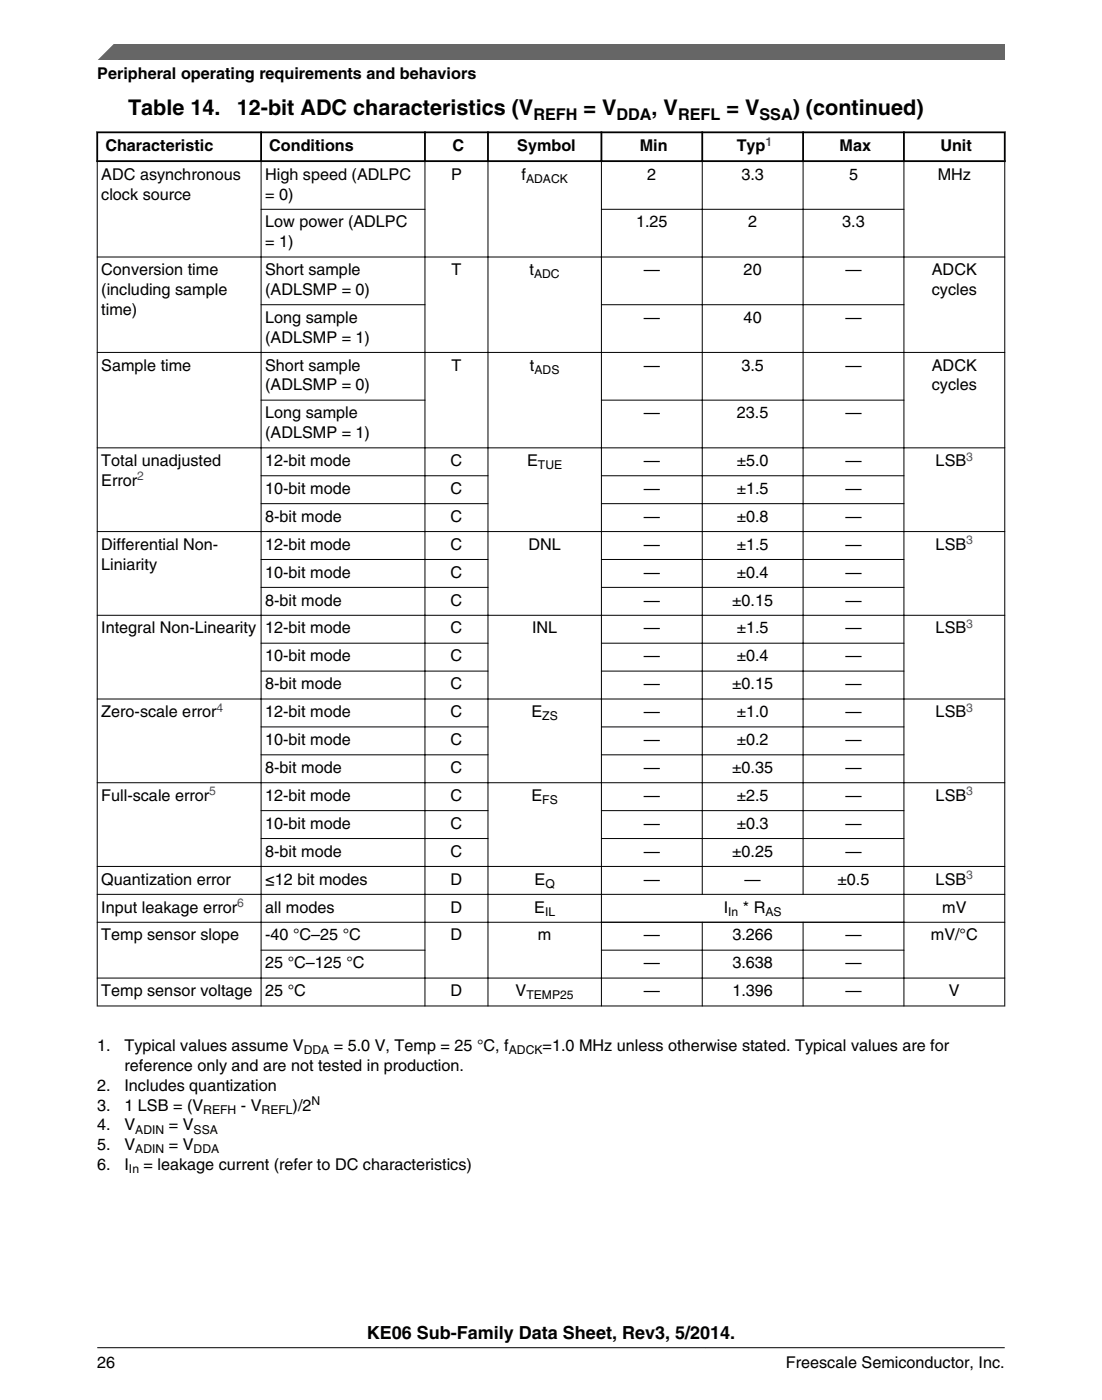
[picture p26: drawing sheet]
<svg xmlns="http://www.w3.org/2000/svg" width="216mm" height="274mm" viewBox="0 0 216 274" stroke-linecap="round" stroke-linejoin="round" font-family="sans-serif">
<defs><g id="words">
<g font-size="4.2">
<text x="25.1" y="22.6">Table 14.</text>
<text x="46.4" y="22.6">12-bit ADC characteristics (V</text>
<text x="114.3" y="22.6">= V</text>
<text x="127.7" y="22.6">, V</text>
<text x="142.3" y="22.6">= V</text>
<text x="155.3" y="22.6">) (continued)</text>
</g>
<text font-size="3.5" x="71.9" y="262.3">KE06 Sub-Family Data Sheet, Rev3, 5/2014.</text>
<g font-size="3.2">
<text x="19.1" y="15.5">Peripheral operating requirements and behaviors</text>
<text x="104.5" y="23.5">REFH</text>
<text x="120.8" y="23.5">DDA</text>
<text x="132.8" y="23.5">REFL</text>
<text x="148.8" y="23.5">SSA</text>
<text x="20.6" y="29.6">Characteristic</text>
<text x="52.7" y="29.6">Conditions</text>
<text x="88.6" y="29.6">C</text>
<text x="101.3" y="29.6">Symbol</text>
<text x="125.3" y="29.6">Min</text>
<text x="144.3" y="29.6">Typ</text>
<text x="164.5" y="29.6">Max</text>
<text x="184.2" y="29.6">Unit</text>
<text x="19.8" y="35.2">ADC asynchronous</text>
<text x="51.9" y="35.2">High speed (ADLPC</text>
<text x="88.4" y="35.2">P</text>
<text x="102.2" y="35.2">f</text>
<text x="126.8" y="35.2">2</text>
<text x="145.3" y="35.2">3.3</text>
<text x="166.3" y="35.2">5</text>
<text x="183.7" y="35.2">MHz</text>
<text x="19.8" y="39.1">clock source</text>
<text x="51.9" y="39.1">= 0)</text>
<text x="51.9" y="44.6">Low power (ADLPC</text>
<text x="124.6" y="44.6">1.25</text>
<text x="146.6" y="44.6">2</text>
<text x="165" y="44.6">3.3</text>
<text x="19.8" y="53.9">Conversion time</text>
<text x="51.9" y="48.4">= 1)</text>
<text x="51.9" y="53.9">Short sample</text>
<text x="88.5" y="53.9">T</text>
<text x="103.8" y="53.9">t</text>
<text x="126.1" y="53.9">—</text>
<text x="145.7" y="53.9">20</text>
<text x="165.6" y="53.9">—</text>
<text x="182.6" y="53.9">ADCK</text>
<text x="19.8" y="57.8">(including sample</text>
<text x="51.9" y="57.8">(ADLSMP = 0)</text>
<text x="182.6" y="57.8">cycles</text>
<text x="19.8" y="61.7">time)</text>
<text x="51.9" y="63.3">Long sample</text>
<text x="126.1" y="63.3">—</text>
<text x="145.7" y="63.3">40</text>
<text x="165.6" y="63.3">—</text>
<text x="51.9" y="67.1">(ADLSMP = 1)</text>
<text x="19.8" y="72.6">Sample time</text>
<text x="51.9" y="72.6">Short sample</text>
<text x="51.9" y="76.5">(ADLSMP = 0)</text>
<text x="88.5" y="72.6">T</text>
<text x="103.8" y="72.6">t</text>
<text x="126.1" y="72.6">—</text>
<text x="145.3" y="72.6">3.5</text>
<text x="165.6" y="72.6">—</text>
<text x="182.6" y="72.6">ADCK</text>
<text x="182.6" y="76.5">cycles</text>
<text x="51.9" y="82">Long sample</text>
<text x="126.1" y="82">—</text>
<text x="144.4" y="82">23.5</text>
<text x="165.6" y="82">—</text>
<text x="51.9" y="85.8">(ADLSMP = 1)</text>
<text x="19.8" y="91.3">Total unadjusted</text>
<text x="19.8" y="95.2">Error</text>
<text x="51.9" y="91.3">12-bit mode</text>
<text x="88.3" y="91.3">C</text>
<text x="103.3" y="91.3">E</text>
<text x="126.1" y="91.3">—</text>
<text x="144.3" y="91.3">±5.0</text>
<text x="165.6" y="91.3">—</text>
<text x="183.3" y="91.3">LSB</text>
<text x="51.9" y="96.8">10-bit mode</text>
<text x="88.3" y="96.8">C</text>
<text x="126.1" y="96.8">—</text>
<text x="144.3" y="96.8">±1.5</text>
<text x="165.6" y="96.8">—</text>
<text x="19.8" y="107.7">Differential Non-</text>
<text x="51.9" y="102.2">8-bit mode</text>
<text x="51.9" y="107.7">12-bit mode</text>
<text x="88.3" y="102.2">C</text>
<text x="88.3" y="107.7">C</text>
<text x="103.5" y="107.7">DNL</text>
<text x="126.1" y="102.2">—</text>
<text x="126.1" y="107.7">—</text>
<text x="144.3" y="102.2">±0.8</text>
<text x="144.3" y="107.7">±1.5</text>
<text x="165.6" y="102.2">—</text>
<text x="165.6" y="107.7">—</text>
<text x="183.3" y="107.7">LSB</text>
<text x="19.8" y="111.6">Liniarity</text>
<text x="51.9" y="113.2">10-bit mode</text>
<text x="88.3" y="113.2">C</text>
<text x="126.1" y="113.2">—</text>
<text x="144.3" y="113.2">±0.4</text>
<text x="165.6" y="113.2">—</text>
<text x="51.9" y="118.7">8-bit mode</text>
<text x="88.3" y="118.7">C</text>
<text x="126.1" y="118.7">—</text>
<text x="143.4" y="118.7">±0.15</text>
<text x="165.6" y="118.7">—</text>
<text x="19.8" y="124.1">Integral Non-Linearity</text>
<text x="51.9" y="124.1">12-bit mode</text>
<text x="88.3" y="124.1">C</text>
<text x="104.2" y="124.1">INL</text>
<text x="126.1" y="124.1">—</text>
<text x="144.3" y="124.1">±1.5</text>
<text x="165.6" y="124.1">—</text>
<text x="183.3" y="124.1">LSB</text>
<text x="51.9" y="129.6">10-bit mode</text>
<text x="88.3" y="129.6">C</text>
<text x="126.1" y="129.6">—</text>
<text x="144.3" y="129.6">±0.4</text>
<text x="165.6" y="129.6">—</text>
<text x="51.9" y="135.1">8-bit mode</text>
<text x="88.3" y="135.1">C</text>
<text x="126.1" y="135.1">—</text>
<text x="143.4" y="135.1">±0.15</text>
<text x="165.6" y="135.1">—</text>
<text x="19.8" y="140.5">Zero-scale error</text>
<text x="51.9" y="140.5">12-bit mode</text>
<text x="88.3" y="140.5">C</text>
<text x="104.1" y="140.5">E</text>
<text x="126.1" y="140.5">—</text>
<text x="144.3" y="140.5">±1.0</text>
<text x="165.6" y="140.5">—</text>
<text x="183.3" y="140.5">LSB</text>
<text x="51.9" y="146">10-bit mode</text>
<text x="88.3" y="146">C</text>
<text x="126.1" y="146">—</text>
<text x="144.3" y="146">±0.2</text>
<text x="165.6" y="146">—</text>
<text x="51.9" y="151.5">8-bit mode</text>
<text x="88.3" y="151.5">C</text>
<text x="126.1" y="151.5">—</text>
<text x="143.4" y="151.5">±0.35</text>
<text x="165.6" y="151.5">—</text>
<text x="19.8" y="156.9">Full-scale error</text>
<text x="51.9" y="156.9">12-bit mode</text>
<text x="88.3" y="156.9">C</text>
<text x="104.1" y="156.9">E</text>
<text x="126.1" y="156.9">—</text>
<text x="144.3" y="156.9">±2.5</text>
<text x="165.6" y="156.9">—</text>
<text x="183.3" y="156.9">LSB</text>
<text x="51.9" y="162.4">10-bit mode</text>
<text x="51.9" y="167.9">8-bit mode</text>
<text x="88.3" y="162.4">C</text>
<text x="88.3" y="167.9">C</text>
<text x="126.1" y="162.4">—</text>
<text x="126.1" y="167.9">—</text>
<text x="143.4" y="167.9">±0.25</text>
<text x="144.3" y="162.4">±0.3</text>
<text x="165.6" y="162.4">—</text>
<text x="165.6" y="167.9">—</text>
<text x="19.8" y="173.3">Quantization error</text>
<text x="51.9" y="173.3">≤12 bit modes</text>
<text x="88.3" y="173.3">D</text>
<text x="104.7" y="173.3">E</text>
<text x="126.1" y="173.3">—</text>
<text x="145.9" y="173.3">—</text>
<text x="164.1" y="173.3">±0.5</text>
<text x="183.3" y="173.3">LSB</text>
<text x="19.8" y="178.8">Input leakage error</text>
<text x="51.9" y="178.8">all modes</text>
<text x="88.3" y="178.8">D</text>
<text x="104.7" y="178.8">E</text>
<text x="141.8" y="178.8">I</text>
<text x="145.5" y="178.8">* R</text>
<text x="184.6" y="178.8">mV</text>
<text x="19.8" y="184.3">Temp sensor slope</text>
<text x="51.9" y="184.3">-40 °C–25 °C</text>
<text x="88.3" y="184.3">D</text>
<text x="105.4" y="184.3">m</text>
<text x="126.1" y="184.3">—</text>
<text x="143.5" y="184.3">3.266</text>
<text x="165.6" y="184.3">—</text>
<text x="182.4" y="184.3">mV/°C</text>
<text x="51.9" y="189.7">25 °C–125 °C</text>
<text x="126.1" y="189.7">—</text>
<text x="143.5" y="189.7">3.638</text>
<text x="165.6" y="189.7">—</text>
<text x="19.8" y="195.2">Temp sensor voltage</text>
<text x="51.9" y="195.2">25 °C</text>
<text x="88.3" y="195.2">D</text>
<text x="101" y="195.2">V</text>
<text x="126.1" y="195.2">—</text>
<text x="143.5" y="195.2">1.396</text>
<text x="165.6" y="195.2">—</text>
<text x="185.9" y="195.2">V</text>
<text x="19" y="206">1.</text>
<text x="24.4" y="209.8">reference only and are not tested in production.</text>
<text x="24.4" y="206">Typical values assume V</text>
<text x="65.4" y="206">= 5.0 V, Temp = 25 °C, f</text>
<text x="106.3" y="206">=1.0 MHz unless otherwise stated. Typical values are for</text>
<text x="19" y="213.7">2.</text>
<text x="24.4" y="213.7">Includes quantization</text>
<text x="19" y="217.6">3.</text>
<text x="19" y="221.5">4.</text>
<text x="24.4" y="217.6">1 LSB = (V</text>
<text x="24.4" y="221.5">V</text>
<text x="33.1" y="221.5">= V</text>
<text x="47.2" y="217.6">- V</text>
<text x="57.3" y="217.6">)/2</text>
<text x="19.1" y="225.4">5.</text>
<text x="24.4" y="225.4">V</text>
<text x="33.1" y="225.4">= V</text>
<text x="19.1" y="229.2">6.</text>
<text x="24.4" y="229.2">I</text>
<text x="28.1" y="229.2">= leakage current (refer to DC characteristics)</text>
<text x="19" y="268">26</text>
<text x="154" y="268">Freescale Semiconductor, Inc.</text>
</g>
<g font-size="2.4" fill="#00f">
<text x="150" y="28.5">1</text>
<text x="26.9" y="94.1">2</text>
<text x="189.3" y="90.3">3</text>
<text x="189.3" y="106.7">3</text>
<text x="189.3" y="123.1">3</text>
<text x="42.4" y="139.5">4</text>
<text x="189.3" y="139.5">3</text>
<text x="41" y="155.9">5</text>
<text x="189.3" y="155.9">3</text>
<text x="189.3" y="172.3">3</text>
<text x="46.5" y="177.7">6</text>
</g>
<g font-size="2.4">
<text x="103.1" y="35.9">ADACK</text>
<text x="104.6" y="54.6">ADC</text>
<text x="104.7" y="73.2">ADS</text>
<text x="105.4" y="91.9">TUE</text>
<text x="106.3" y="141.2">ZS</text>
<text x="106.3" y="157.6">FS</text>
<text x="106.8" y="174">Q</text>
<text x="106.8" y="179.4">IL</text>
<text x="142.7" y="179.4">In</text>
<text x="150" y="179.4">AS</text>
<text x="103.1" y="195.8">TEMP25</text>
<text x="59.5" y="206.6">DDA</text>
<text x="99.7" y="206.6">ADCK</text>
<text x="39.8" y="218.2">REFH</text>
<text x="51.2" y="218.2">REFL</text>
<text x="61" y="216.5">N</text>
<text x="26.5" y="222.1">ADIN</text>
<text x="26.5" y="226">ADIN</text>
<text x="37.9" y="222.1">SSA</text>
<text x="37.9" y="226">DDA</text>
<text x="25.3" y="229.9">In</text>
</g>
</g></defs>
<path d="M18.9 25.9h178.1M18.9 31.6h178.1M19 25.8v5.9M51.2 25.8v5.9M83.3 25.8v5.9M95.6 25.8v5.9M117.8 25.8v5.9M137.6 25.8v5.9M157.3 25.8v5.9M177.1 25.8v5.9M196.8 25.8v5.9" fill="none" stroke="#000" stroke-width=".35"/>
<g fill="none" stroke="#000" stroke-width=".2">
<path d="M19 31.7v165.5M51.2 31.4v165.8M83.3 31.4v165.8M95.6 31.4v165.8M117.8 31.4v165.8M137.6 31.4v143.9M157.3 31.4v143.9M177.1 31.4v165.8M196.8 31.7v165.5M19 50.4h177.9M51.1 41h32.2M51.1 59.7h32.2"/>
<path d="M117.7 41h59.5M117.7 59.7h59.5M19 69.1h177.9M51.1 78.4h32.2M117.7 78.4h59.5M19 87.8h177.9M51.1 93.2h44.6M51.1 98.7h44.6M117.7 93.2h59.5M117.7 98.7h59.5M19 104.2h177.9M51.1 109.6h44.6"/>
<path d="M51.1 115.1h44.6M117.7 109.6h59.5M117.7 115.1h59.5M19 120.6h177.9M19 137h177.9M51.1 126h44.6M51.1 131.5h44.6M117.7 126h59.5M117.7 131.5h59.5M19 153.4h177.9M51.1 142.4h44.6M51.1 147.9h44.6"/>
<path d="M51.1 158.8h44.6M117.7 142.4h59.5M117.7 147.9h59.5M117.7 158.8h59.5M19 169.8h177.9M19 175.2h177.9M51.1 164.3h44.6M117.7 164.3h59.5M19 180.7h177.9M19 191.6h177.9M19 197.1h177.9M51.1 186.2h32.2"/>
<path d="M117.7 186.2h59.5M137.6 180.6v16.6M157.3 180.6v16.6"/>
</g>
<path d="M19 11.7l5.7-3.1 172.2 .1v3z" fill="#666"/>
<path d="M22.5 8.6l-3.1 3.1" fill="none" stroke="#666" stroke-width=".28"/>
<path d="M19 264.1h177.8" fill="none" stroke="#000" stroke-width=".2"/>
<use href="#words"/>
</svg>
